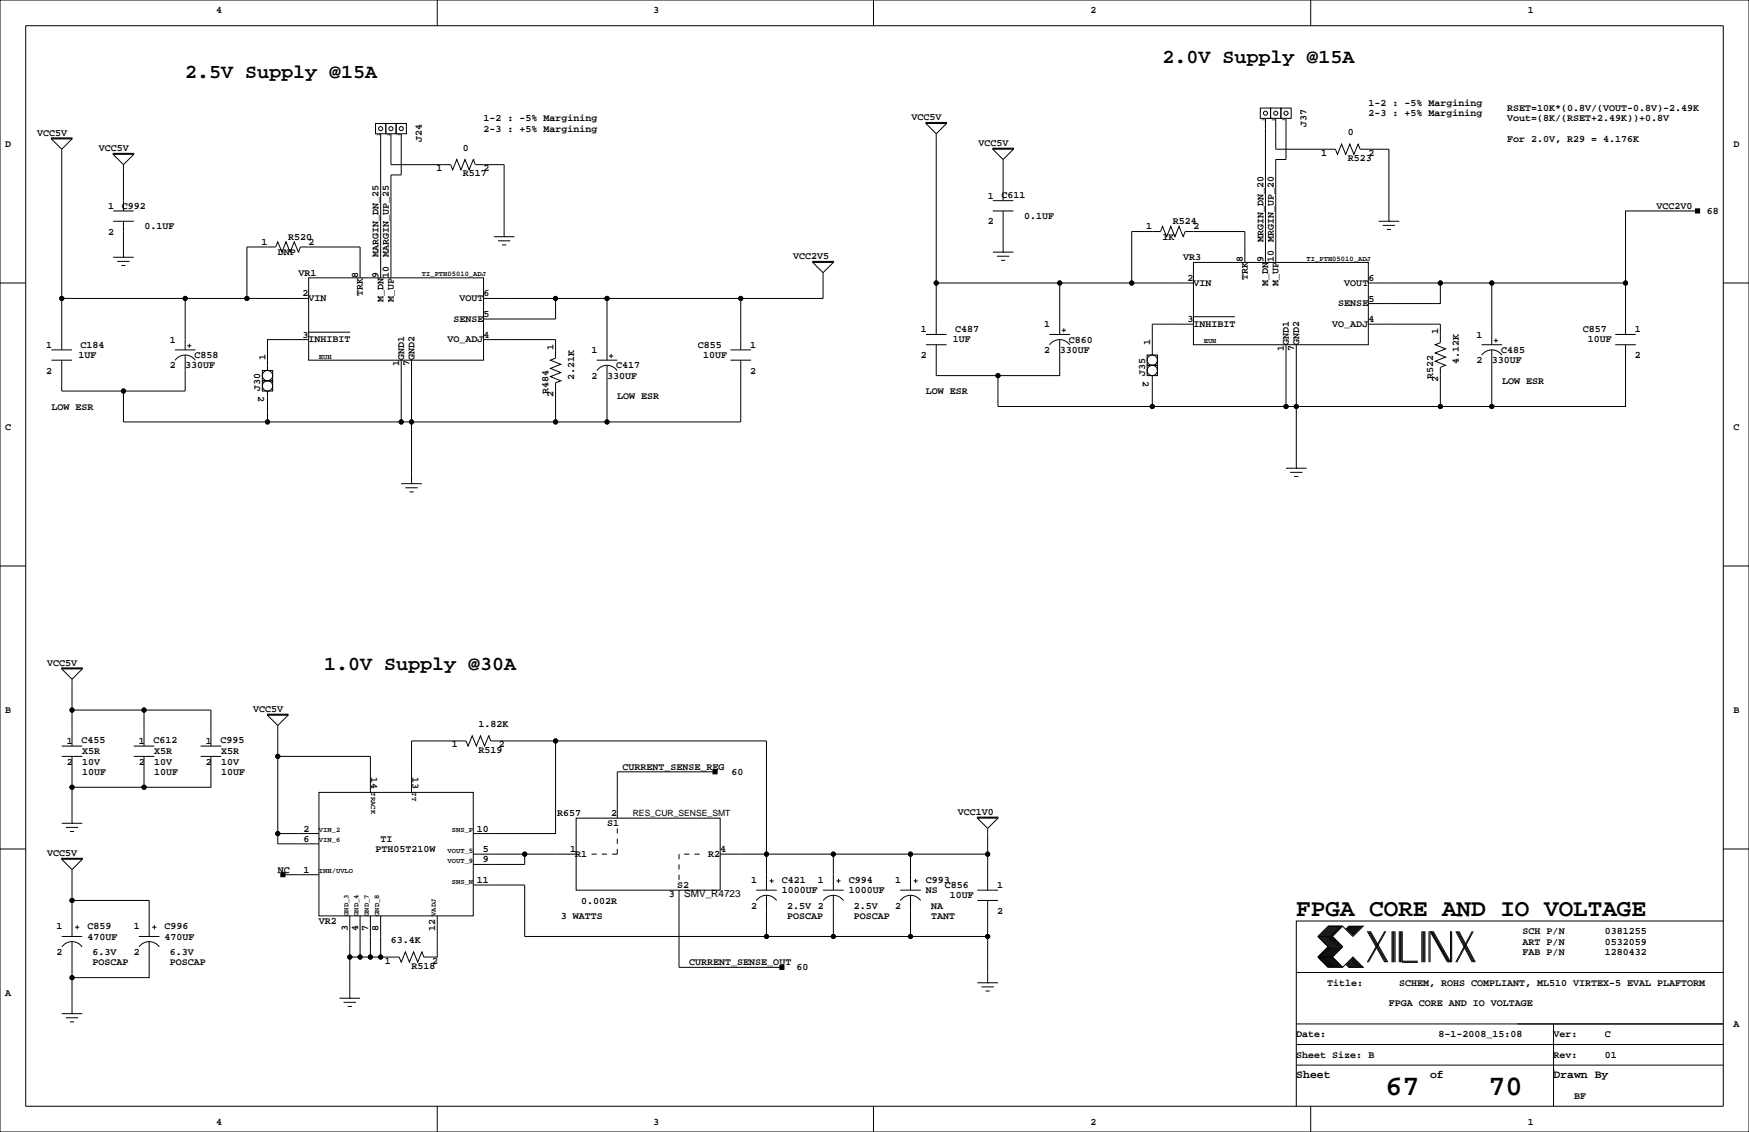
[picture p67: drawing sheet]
<svg xmlns="http://www.w3.org/2000/svg" width="432mm" height="279mm" viewBox="0 0 432 279" stroke-linecap="round" stroke-linejoin="round" font-family="sans-serif">
<defs><g id="words">
<g font-size="7.1">
<text x="342.1" y="270.3">67</text>
<text x="367.5" y="270.3">70</text>
</g>
<text font-size="6" x="320" y="226.1">FPGA CORE AND IO VOLTAGE</text>
<g font-size="4.9">
<text x="287" y="15.5">2.0V Supply @15A</text>
<text x="45.7" y="19.3">2.5V Supply @15A</text>
<text x="80" y="165.4">1.0V Supply @30A</text>
</g>
<g font-size="2.8">
<text x="320" y="266.1">Sheet</text>
<text x="353.1" y="266.1">of</text>
<text x="383.5" y="266.1">Drawn By</text>
</g>
<g font-size="2.5">
<text x="53.3" y="3.3">4</text>
<text x="161.3" y="3.3">3</text>
<text x="269.2" y="3.3">2</text>
<text x="377.2" y="3.3">1</text>
<text x="119.4" y="30">1-2 : -5% Margining</text>
<text x="225" y="29.7">VCC5V</text>
<text x="337.8" y="26.2">1-2 : -5% Margining</text>
<text x="337.8" y="28.7">2-3 : +5% Margining</text>
<text x="372.1" y="30">Vout=(8K/(RSET+2.49K))+0.8V</text>
<text x="372.1" y="27.4">RSET=10K*(0.8V/(VOUT-0.8V)-2.49K</text>
<text x="9.1" y="33.5">VCC5V</text>
<text x="104.1" y="35.1" transform="rotate(-90 104.1 35.1)">J24</text>
<text x="119.4" y="32.5">2-3 : +5% Margining</text>
<text x="322.6" y="31.2" transform="rotate(-90 322.6 31.2)">J37</text>
<text x="332.7" y="33.4">0</text>
<text x="372.1" y="35.1">For 2.0V, R29 = 4.176K</text>
<text x="1.3" y="36.3">D</text>
<text x="24.4" y="37.3">VCC5V</text>
<text x="114.3" y="37.2">0</text>
<text x="241.6" y="36.1">VCC5V</text>
<text x="326.2" y="38.4">1</text>
<text x="332.7" y="39.7">R523</text>
<text x="337.8" y="38.4">2</text>
<text x="428" y="36.3">D</text>
<text x="107.7" y="42.3">1</text>
<text x="114.3" y="43.5">R517</text>
<text x="119.4" y="42.3">2</text>
<text x="26.7" y="51.6">1</text>
<text x="30.1" y="51.5">C992</text>
<text x="243.8" y="49">1</text>
<text x="247.2" y="49">C611</text>
<text x="408.9" y="51.6">VCC2V0</text>
<text x="421.4" y="52.8">68</text>
<text x="26.7" y="57.9">2</text>
<text x="35.7" y="56.6">0.1UF</text>
<text x="71.1" y="59.2">R520</text>
<text x="243.8" y="55.4">2</text>
<text x="252.8" y="54">0.1UF</text>
<text x="283" y="56.6">1</text>
<text x="287" y="59.2">1K</text>
<text x="289.6" y="55.4">R524</text>
<text x="294.6" y="56.6">2</text>
<text x="311.9" y="59.7" transform="rotate(-90 311.9 59.7)">MRGIN_DN_20</text>
<text x="314.5" y="59.7" transform="rotate(-90 314.5 59.7)">MRGIN_UP_20</text>
<text x="64.6" y="60.5">1</text>
<text x="68.6" y="63">DNP</text>
<text x="76.2" y="60.5">2</text>
<text x="93.5" y="63.5" transform="rotate(-90 93.5 63.5)">MARGIN_DN_25</text>
<text x="96" y="63.5" transform="rotate(-90 96 63.5)">MARGIN_UP_25</text>
<text x="195.8" y="64">VCC2V5</text>
<text x="292.1" y="64.3">VR3</text>
<text x="306.8" y="64.8" transform="rotate(-90 306.8 64.8)">8</text>
<text x="311.9" y="64.8" transform="rotate(-90 311.9 64.8)">9</text>
<text x="314.5" y="64.8" transform="rotate(-90 314.5 64.8)">10</text>
<text x="73.7" y="68.1">VR1</text>
<text x="88.4" y="68.6" transform="rotate(-90 88.4 68.6)">8</text>
<text x="93.5" y="68.6" transform="rotate(-90 93.5 68.6)">9</text>
<text x="96" y="68.6" transform="rotate(-90 96 68.6)">10</text>
<text x="293.2" y="69.3">2</text>
<text x="294.6" y="70.5">VIN</text>
<text x="308" y="69.2" transform="rotate(-90 308 69.2)">TRK</text>
<text x="313.1" y="70.7" transform="rotate(-90 313.1 70.7)">M_DN</text>
<text x="315.7" y="70.7" transform="rotate(-90 315.7 70.7)">M_UP</text>
<text x="331.9" y="70.5">VOUT</text>
<text x="337.8" y="69.3">6</text>
<text x="74.7" y="73.2">2</text>
<text x="76.2" y="74.4">VIN</text>
<text x="89.6" y="73" transform="rotate(-90 89.6 73)">TRK</text>
<text x="94.7" y="74.5" transform="rotate(-90 94.7 74.5)">M_DN</text>
<text x="97.2" y="74.5" transform="rotate(-90 97.2 74.5)">M_UP</text>
<text x="113.5" y="74.4">VOUT</text>
<text x="119.4" y="73.2">6</text>
<text x="330.4" y="75.6">SENSE</text>
<text x="337.8" y="74.4">5</text>
<text x="74.7" y="83.3">3</text>
<text x="112" y="79.4">SENSE</text>
<text x="119.4" y="78.2">5</text>
<text x="119.4" y="83.3">4</text>
<text x="227.3" y="82">1</text>
<text x="235.8" y="82">C487</text>
<text x="257.8" y="80.8">1</text>
<text x="293.2" y="79.5">3</text>
<text x="294.6" y="80.7">INHIBIT</text>
<text x="328.9" y="80.7">VO_ADJ</text>
<text x="337.8" y="79.5">4</text>
<text x="355.1" y="82.5" transform="rotate(-90 355.1 82.5)">1</text>
<text x="364.5" y="83.3">1</text>
<text x="390.7" y="82">C857</text>
<text x="403.6" y="82">1</text>
<text x="11.4" y="85.9">1</text>
<text x="19.4" y="88.3">1UF</text>
<text x="19.9" y="85.8">C184</text>
<text x="41.9" y="84.6">1</text>
<text x="48" y="88.4">C858</text>
<text x="65.5" y="88.9" transform="rotate(-90 65.5 88.9)">1</text>
<text x="76.2" y="84.5">INHIBIT</text>
<text x="99.8" y="88.9" transform="rotate(-90 99.8 88.9)">GND1</text>
<text x="102.3" y="88.9" transform="rotate(-90 102.3 88.9)">GND2</text>
<text x="110.5" y="84.5">VO_ADJ</text>
<text x="136.7" y="86.4" transform="rotate(-90 136.7 86.4)">1</text>
<text x="146" y="87.1">1</text>
<text x="172.3" y="85.8">C855</text>
<text x="173.6" y="88.3">10UF</text>
<text x="185.2" y="85.9">1</text>
<text x="227.3" y="88.4">2</text>
<text x="235.3" y="84.5">1UF</text>
<text x="257.8" y="87.1">2</text>
<text x="261.6" y="87.1">330UF</text>
<text x="263.9" y="84.6">C860</text>
<text x="284" y="85.1" transform="rotate(-90 284 85.1)">1</text>
<text x="317" y="86.6" transform="rotate(-90 317 86.6)">1</text>
<text x="318.2" y="85.1" transform="rotate(-90 318.2 85.1)">GND1</text>
<text x="319.5" y="86.6" transform="rotate(-90 319.5 86.6)">7</text>
<text x="320.7" y="85.1" transform="rotate(-90 320.7 85.1)">GND2</text>
<text x="360.2" y="90" transform="rotate(-90 360.2 90)">4.12K</text>
<text x="364.5" y="89.7">2</text>
<text x="368.3" y="89.7">330UF</text>
<text x="370.6" y="87.1">C485</text>
<text x="392" y="84.5">10UF</text>
<text x="403.6" y="88.4">2</text>
<text x="11.4" y="92.2">2</text>
<text x="41.9" y="90.9">2</text>
<text x="45.7" y="90.9">330UF</text>
<text x="98.6" y="90.4" transform="rotate(-90 98.6 90.4)">1</text>
<text x="101.1" y="90.4" transform="rotate(-90 101.1 90.4)">7</text>
<text x="141.7" y="93.8" transform="rotate(-90 141.7 93.8)">2.21K</text>
<text x="146" y="93.5">2</text>
<text x="149.9" y="93.5">330UF</text>
<text x="152.1" y="90.9">C417</text>
<text x="185.2" y="92.2">2</text>
<text x="282.2" y="94" transform="rotate(90 282.2 94)">2</text>
<text x="282.7" y="92.7" transform="rotate(-90 282.7 92.7)">J35</text>
<text x="353.8" y="93.6" transform="rotate(-90 353.8 93.6)">R522</text>
<text x="355.1" y="94.2" transform="rotate(-90 355.1 94.2)">2</text>
<text x="370.8" y="94.7">LOW ESR</text>
<text x="12.7" y="101.1">LOW ESR</text>
<text x="63.7" y="97.8" transform="rotate(90 63.7 97.8)">2</text>
<text x="64.3" y="96.5" transform="rotate(-90 64.3 96.5)">J30</text>
<text x="135.4" y="97.4" transform="rotate(-90 135.4 97.4)">R484</text>
<text x="136.7" y="98" transform="rotate(-90 136.7 98)">2</text>
<text x="152.4" y="98.6">LOW ESR</text>
<text x="228.6" y="97.3">LOW ESR</text>
<text x="1.3" y="106.2">C</text>
<text x="428" y="106.2">C</text>
<text x="11.7" y="164.3">VCC5V</text>
<text x="1.3" y="176">B</text>
<text x="62.5" y="175.8">VCC5V</text>
<text x="118.1" y="179.4">1.82K</text>
<text x="428" y="176">B</text>
<text x="16.5" y="183.6">1</text>
<text x="20.2" y="183.3">C455</text>
<text x="34.3" y="183.6">1</text>
<text x="37.9" y="183.3">C612</text>
<text x="50.8" y="183.6">1</text>
<text x="54.4" y="183.3">C995</text>
<text x="111.5" y="184.5">1</text>
<text x="118.1" y="185.8">R519</text>
<text x="123.2" y="184.5">2</text>
<text x="16.5" y="188.7">2</text>
<text x="20.3" y="191.3">10UF</text>
<text x="20.3" y="188.7">10V</text>
<text x="20.3" y="186.2">X5R</text>
<text x="34.3" y="188.7">2</text>
<text x="38.1" y="186.2">X5R</text>
<text x="38.1" y="188.7">10V</text>
<text x="38.1" y="191.3">10UF</text>
<text x="50.8" y="188.7">2</text>
<text x="54.6" y="191.3">10UF</text>
<text x="54.6" y="188.7">10V</text>
<text x="54.6" y="186.2">X5R</text>
<text x="91.7" y="191.8" transform="rotate(90 91.7 191.8)">14</text>
<text x="101.8" y="191.8" transform="rotate(90 101.8 191.8)">13</text>
<text x="153.7" y="190">CURRENT_SENSE_REG</text>
<text x="180.6" y="191.3">60</text>
<text x="137.6" y="201.4">R657</text>
<text x="149.9" y="204">S1</text>
<text x="150.9" y="201.4">2</text>
<text x="236.5" y="201.2">VCC1V0</text>
<text x="74.9" y="207.8">6</text>
<text x="74.9" y="205.2">2</text>
<text x="94" y="207.8">TI</text>
<text x="117.7" y="205.2">10</text>
<text x="11.7" y="211.3">VCC5V</text>
<text x="68.6" y="215.4">NC</text>
<text x="74.9" y="215.4">1</text>
<text x="92.7" y="210.3">PTH05T210W</text>
<text x="119.2" y="212.9">9</text>
<text x="119.2" y="210.3">5</text>
<text x="140.8" y="210.3">1</text>
<text x="142" y="211.5">R1</text>
<text x="174.8" y="211.5">R2</text>
<text x="177.8" y="210.3">4</text>
<text x="117.7" y="217.9">11</text>
<text x="165.1" y="221.3">3</text>
<text x="167.2" y="219.1">S2</text>
<text x="168.9" y="221.5">SMV_R4723</text>
<text x="185.4" y="217.9">1</text>
<text x="193" y="220.5">1000UF</text>
<text x="193" y="217.9">C421</text>
<text x="201.9" y="217.9">1</text>
<text x="209.5" y="217.9">C994</text>
<text x="209.5" y="220.5">1000UF</text>
<text x="221" y="217.9">1</text>
<text x="228.6" y="217.9">C993</text>
<text x="228.6" y="220.5">NS</text>
<text x="233.3" y="219.1">C856</text>
<text x="234.5" y="221.7">10UF</text>
<text x="246.2" y="219.2">1</text>
<text x="138.4" y="226.8">3 WATTS</text>
<text x="143.5" y="223">0.002R</text>
<text x="185.4" y="224.3">2</text>
<text x="194.3" y="224.3">2.5V 2</text>
<text x="194.3" y="226.8">POSCAP</text>
<text x="210.8" y="224.3">2.5V</text>
<text x="210.8" y="226.8">POSCAP</text>
<text x="221" y="224.3">2</text>
<text x="229.9" y="224.3">NA</text>
<text x="229.9" y="226.8">TANT</text>
<text x="246.2" y="225.6">2</text>
<text x="14" y="229.4">1</text>
<text x="21.6" y="229.4">C859</text>
<text x="21.6" y="231.9">470UF</text>
<text x="33" y="229.4">1</text>
<text x="40.6" y="231.9">470UF</text>
<text x="40.6" y="229.4">C996</text>
<text x="78.7" y="228.1">VR2</text>
<text x="85.9" y="229.9" transform="rotate(-90 85.9 229.9)">3</text>
<text x="88.4" y="229.9" transform="rotate(-90 88.4 229.9)">4</text>
<text x="90.9" y="229.9" transform="rotate(-90 90.9 229.9)">7</text>
<text x="93.5" y="229.9" transform="rotate(-90 93.5 229.9)">8</text>
<text x="96.5" y="232.8">63.4K</text>
<text x="107.4" y="229.9" transform="rotate(-90 107.4 229.9)">12</text>
<text x="375.9" y="230.6">SCH P/N</text>
<text x="375.9" y="233.2">ART P/N</text>
<text x="396.2" y="230.6">0381255</text>
<text x="396.2" y="233.2">0532059</text>
<text x="14" y="235.7">2</text>
<text x="22.9" y="235.7">6.3V</text>
<text x="22.9" y="238.3">POSCAP</text>
<text x="33" y="235.7">2</text>
<text x="41.9" y="238.3">POSCAP</text>
<text x="41.9" y="235.7">6.3V</text>
<text x="95" y="237.8">1</text>
<text x="101.6" y="239.1">R518</text>
<text x="106.7" y="237.8">2</text>
<text x="170.2" y="238.3">CURRENT_SENSE_OUT</text>
<text x="196.6" y="239.5">60</text>
<text x="375.9" y="235.7">FAB P/N</text>
<text x="396.2" y="235.7">1280432</text>
<text x="1.3" y="245.9">A</text>
<text x="327.7" y="243.3">Title:</text>
<text x="345.4" y="243.3">SCHEM, ROHS COMPLIANT, ML510 VIRTEX-5 EVAL PLAFTORM</text>
<text x="342.9" y="248.4">FPGA CORE AND IO VOLTAGE</text>
<text x="320" y="256">Date:</text>
<text x="355.2" y="256">8-1-2008_15:08</text>
<text x="383.5" y="256">Ver:</text>
<text x="396.2" y="256">C</text>
<text x="428" y="253.5">A</text>
<text x="320" y="261.1">Sheet Size: B</text>
<text x="383.5" y="261.1">Rev:</text>
<text x="396.2" y="261.1">01</text>
<text x="388.6" y="271.3">BF</text>
<text x="53.3" y="277.6">4</text>
<text x="161.3" y="277.6">3</text>
<text x="269.2" y="277.6">2</text>
<text x="377.2" y="277.6">1</text>
</g>
<text font-size="2.1" x="156.2" y="201.3">RES_CUR_SENSE_SMT</text>
<g font-size="1.8">
<text x="322.6" y="64.4">TI_PTH05010_ADJ</text>
<text x="104.1" y="68.2">TI_PTH05010_ADJ</text>
<text x="78.7" y="88.5">EUH</text>
<text x="297.2" y="84.7">EUH</text>
<text x="91.6" y="195.6" transform="rotate(90 91.6 195.6)">TRACK</text>
<text x="101.8" y="195.6" transform="rotate(90 101.8 195.6)">TT</text>
<text x="78.7" y="205.4">VIN_2</text>
<text x="78.7" y="207.9">VIN_6</text>
<text x="111.5" y="205.4">SNS_P</text>
<text x="78.7" y="215.5">INH/UVLO</text>
<text x="110.5" y="213">VOUT_9</text>
<text x="110.5" y="210.5">VOUT_5</text>
<text x="111.5" y="218.1">SNS_N</text>
<text x="86" y="226.1" transform="rotate(-90 86 226.1)">GND_3</text>
<text x="88.5" y="226.1" transform="rotate(-90 88.5 226.1)">GND_4</text>
<text x="91.1" y="226.1" transform="rotate(-90 91.1 226.1)">GND_7</text>
<text x="93.6" y="226.1" transform="rotate(-90 93.6 226.1)">GND_8</text>
<text x="107.6" y="226.1" transform="rotate(-90 107.6 226.1)">VADJ</text>
</g>
<g font-size="1.1">
<text x="312.2" y="29.8" transform="rotate(-90 312.2 29.8)">1</text>
<text x="314.7" y="29.8" transform="rotate(-90 314.7 29.8)">2</text>
<text x="317.3" y="29.8" transform="rotate(-90 317.3 29.8)">3</text>
<text x="93.8" y="33.7" transform="rotate(-90 93.8 33.7)">1</text>
<text x="96.3" y="33.7" transform="rotate(-90 96.3 33.7)">2</text>
<text x="98.8" y="33.7" transform="rotate(-90 98.8 33.7)">3</text>
</g>
</g></defs>
<g fill="none" stroke="#000" stroke-width=".25">
<path d="M0 0h431.8v279.4h-431.8zM6.3 6.3h419.1v266.7h-419zM107.9 0v6.3M215.6 0v6.3M323.6 0v6.3M12.7 34h5.1v.3h-5.1zM12.7 34.3l2.5 2.5M15.2 36.8v49.6M17.8 34.3l-2.6 2.5M27.9 37.8h5.1v.3h-5.1zM27.9 38.1l2.6 2.5M33 38.1l-2.5 2.5"/>
<path d="M92.7 30.5h2.5v2.5h-2.5zM94 33v35.6M95.2 30.5h2.6v2.5h-2.6zM96.5 33v7.6h14.8l.5 1.3 1-2.5 1 2.5 1-2.5 1 2.5 1-2.5M97.8 30.5h2.5v2.5h-2.5zM99.1 33v10.2h-2.6v25.4M116.8 39.4h.1M116.8 39.4l.5 1.2h7.2v17.8M228.6 30.2h5.1v.3h-5.1zM228.6 30.5l2.5 2.5M231.1 33v49.5M233.7 30.5l-2.6 2.5"/>
<path d="M245.1 36.6h5.1v.2h-5.1zM245.1 36.8l2.5 2.6M247.6 39.4v10.1M250.2 36.8l-2.5 2.6M311.1 26.7h2.6v2.5h-2.6zM312.4 29.2v35.6M313.7 26.7h2.5v2.5h-2.5zM315 29.2v7.6h14.7l.5 1.3 1-2.5 1 2.5 1-2.5 1.1 2.5 1-2.5M316.2 26.7h2.6v2.5h-2.6zM317.5 29.2v10.2h-2.5v25.4M335.3 35.6h.1M335.3 35.6l.5 1.2h7.1v17.8"/>
<path d="M27.9 54.6h5.1M27.9 52.1h5.1M30.5 40.6v11.5M30.5 54.6v8.9M121.9 58.4h5.1M122.9 59.4h3.1M124.5 58.4h.1M245.1 52.1h5.1M245.1 49.5h5.1M247.6 52.1v10.1M292.1 58.4h.1M292.1 58.4l-1-2.5-1 2.5-1-2.5-1.1 2.5-1-2.5-.5 1.3h-7.1v12.6"/>
<path d="M292.1 58.4l.5-1.2h14.7v7.6M340.4 54.6h5M341.4 55.6h3M342.4 56.6h1M342.9 54.6h.1M419.1 52.1h-17.8v30.4M0 69.8h6.3M15.2 73.7h61M27.9 63.5h5.1M29 64.5h3M30 65.5h1M30.5 63.5h.1"/>
<path d="M45.7 73.7v12.7M73.7 62.2h.1M73.7 62.2l-1.1-2.5-1 2.5-1-2.5-1 2.5-1-2.5-.5 1.3h-7.1v12.7M73.7 62.2l.5-1.2h14.7v7.6M76.2 68.6h43.2v20.3h-43.2zM124 60.5h1M137.2 73.7v5h-17.8M149.9 73.7v15.2M182.9 73.7v12.7M200.7 64.5h5v.3h-5zM200.7 64.8l2.5 2.5M203.2 67.3v6.4h-83.8"/>
<path d="M205.7 64.8l-2.5 2.5M231.1 69.8h63.5M245.1 62.2h5.1M246.1 63.2h3.1M247.1 64.3h1.1M247.6 62.2h.1M261.6 69.8v12.7M294.6 64.8h43.2v20.3h-43.2zM294.6 78.2h10.3M337.8 69.8h30.5M355.6 69.9v5h-17.8M368.3 69.8h33"/>
<path d="M368.3 69.8v15.3M425.4 69.8h6.4M12.7 88.9h5.1M12.7 86.4h5.1M43.2 86.4h5.1M43.2 88.9a3 3 0 0 1 5 0M45.7 87.6v8.9h-30.5v-7.6M46.2 85.3h1M46.7 84.8v1.1M64.8 94h2.5v2.5h-2.5zM64.8 91.4h2.5v2.6h-2.5zM66 96.5v7.6"/>
<path d="M76.2 82h10.2M76.2 83.8h-10.2v7.6M99.1 88.9v15.2M101.6 88.9v30.5M119.4 83.8h17.8v4.6l-1.3 .5 2.5 1-2.5 1 2.5 1-2.5 1.1 2.5 1M138.4 94l-1.2 .5v9.6M138.4 94h.1M147.3 88.9h5.1M147.4 91.5a3 3 0 0 1 5 0M149.9 90.2v13.9M150.4 87.9h1M150.9 87.4v1"/>
<path d="M180.3 88.9h5.1M180.3 86.4h5.1M182.9 88.9v15.2h-152.4v-7.6M228.6 85.1h5.1M228.6 82.5h5.1M231.1 85.1v7.6h15.3M259.1 82.5h5.1M259.1 85.1a3 3 0 0 1 5 0M261.6 83.8v8.9h-15.2v7.6h71.1M262.1 81.5h1M262.6 81v1M283.2 90.2h2.6v2.5h-2.6z"/>
<path d="M283.2 87.6h2.6v2.6h-2.6zM284.5 92.7v7.6M294.6 80h-10.1v7.6M317.5 85.1v15.2M320 85.1v15.2h-2.5M337.8 80h17.8v4.6l-1.3 .5 2.6 1-2.6 1 2.6 1-2.6 1.1 2.6 1M356.9 90.2h.1M356.9 90.2l-1.3 .5v9.6h-35.6v15.3M365.8 85.1h5M365.8 87.7a3 3 0 0 1 5 0M368.3 86.4v13.9h-12.7M368.8 84.1h1"/>
<path d="M369.3 83.6v1M398.8 82.5h5.1M398.8 85.1h5.1M401.3 85.1v15.2h-33M99.1 119.4h5M101.6 119.4h.1M317.5 115.6h5.1M318.5 116.6h3.1M319.5 117.6h1M320 115.6h.1M0 139.7h6.3M100.1 120.4h3"/>
<path d="M101.1 121.4h1M425.4 139.7h6.4M15.2 164.8h5.1v.3h-5.1zM15.2 165.1l2.6 2.5M17.8 167.6v16.5M17.8 175.3h34.3v8.8M20.3 165.1l-2.5 2.5M35.6 175.3v8.8M66 176.5l2.6 2.6M66 176.3h5.1v.2h-5.1zM68.6 179.1v26.6M71.1 176.5l-2.5 2.6"/>
<path d="M15.2 184.1h5.1M15.2 186.7h5.1M17.8 186.7v16.5M17.8 194.3h17.8M33 186.7h5.1M33 184.1h5.1M35.6 186.7v7.6M49.5 186.7h5.1M49.5 184.1h5.1M52.1 186.7v7.6h-16.5M68.6 186.7h22.8v8.9M78.7 195.6h38.1v30.5h-38.1z"/>
<path d="M120.6 181.6h.1M120.6 181.6l-1 2.5-1-2.5-1 2.5-1-2.5-1 2.5-.5-1.2h-13.5v12.7M120.7 181.6l.5 1.3h68v27.9h-11.4M137.2 182.9v22.8h-20.4M176.5 190.5h-24.1v11.4M0 209.5h6.3M15.2 203.2h5.1M15.2 211.8h5.1v.3h-5.1zM15.2 212.1l2.6 2.5M16.3 204.2h3M17.3 205.2h1M17.8 214.6v16.5"/>
<path d="M17.8 203.2h.1M20.3 212.1l-2.5 2.5M69.8 215.9h8.9M78.7 205.7h-10.1v2.6h10.1M116.8 210.8h25.4M116.8 218.4h12.7v12.7h114.3M129.5 210.8v2.6h-12.7M142.2 201.9h35.6v17.8h-35.6zM146.1 210.8h1.2M148.6 210.8h1.3M152.4 209.6v1.2h-1.3M152.4 204.5v1.2"/>
<path d="M152.4 207v1.3M167.6 219.7v19.1h25.4M167.6 210.8v1.3M167.6 213.4v1.2M167.6 215.9v1.3M168.9 210.8h1.3M171.4 210.8h1.3M186.7 219.7h5.1M190 217.4h1M190.5 216.9v1M203.2 219.7h5.1M205.7 210.8h38.1"/>
<path d="M205.7 210.8v8.9M205.7 210.8h-16.5v8.9M206.5 217.4h1M207 216.9v1M222.2 219.7h5.1M224.8 210.8v8.9M225.6 217.4h1M226.1 216.9v1M241.3 201.7h5.1v.2h-5.1zM241.3 219.7h5.1M241.3 201.9l2.5 2.6M243.8 204.5v15.2"/>
<path d="M246.4 201.9l-2.6 2.6M425.4 209.5h6.4M15.2 231.1h5.1M15.3 233.7a3 3 0 0 1 5 0M17.8 222.2h19v8.9M17.8 232.4v8.9M18.5 228.9h1.1M19 228.3v1.1M34.3 231.1h5.1M34.3 233.7a3 3 0 0 1 5 0M36.8 232.4v8.9h-19v8.9M37.6 228.9h1"/>
<path d="M38.1 228.3v1.1M86.4 226.1v20.3M86.4 236.2h7.6M88.9 226.1v10.1M91.4 226.1v10.1M94 226.1v10.1M104.1 234.9h.1M104.1 234.9l-1 2.6-1-2.6-1 2.6-1-2.6-1 2.6-.5-1.3h-4.6M107.9 226.1v10.1h-3.3l-.5-1.3M186.7 222.3a3 3 0 0 1 5 0M189.2 221v10.1M203.2 222.3a3 3 0 0 1 5 0"/>
<path d="M205.7 221v10.1M222.3 222.3a3 3 0 0 1 5 0M224.8 221v10.1M241.3 222.2h5.1M243.8 222.2v20.4M325.4 231.1h3.5M325.4 236.2h3.5M325.4 236.2l2.5 2.6h3.6M325.4 231.1l2.5 2.6-2.5 2.5M328.2 228.6l-2.6 2.5 2.6 2.6-2.6 2.5 2.6 2.6M328.4 228.6l-2.5 2.5 2.5 2.6-2.5 2.5 2.5 2.6M328.7 228.6l-2.6 2.5 2.6 2.6-2.6 2.5 2.6 2.6"/>
<path d="M328.9 231.1l2.6 2.6-2.6 2.5M328.9 236.2l2.6 2.6M328.9 228.6l-2.5 2.5 2.5 2.6-2.5 2.5 2.5 2.6M329.2 228.6l-2.6 2.5 2.6 2.6-2.6 2.5 2.6 2.6M329.4 228.6l-2.5 2.5 2.5 2.6-2.5 2.5 2.5 2.6M329.7 228.6l-2.5 2.5 2.5 2.6-2.5 2.5 2.5 2.6M329.9 228.6l-2.5 2.5 2.5 2.6-2.5 2.5 2.5 2.6M330.2 228.6l-2.5 2.5 2.5 2.6-2.5 2.5 2.5 2.6M330.5 228.6l-2.6 2.5 2.6 2.6-2.6 2.5 2.6 2.6M330.7 228.6l-2.5 2.5 2.5 2.6-2.5 2.5 2.5 2.6M331 228.6l-2.6 2.5 2.6 2.6-2.6 2.5 2.6 2.6M331.2 228.6l-2.5 2.5 2.5 2.6-2.5 2.5 2.5 2.6"/>
<path d="M331.5 228.6l2.5 2.5 2.6-2.5h-3.6l-.8 .8M331.5 228.6h-3.6l-2.5 2.5M331.5 228.6l-2.6 2.5M332.2 238l.8 .8h3.6l-2.6-2.6-2.5 2.6M332.5 237.7l1 1.1M332.5 238l.7 .8M332.7 237.5l1.3 1.3M332.7 237.7l1.1 1.1M333 237.2l1.5 1.6M333 237.5l1.3 1.3M333.2 228.6l-.7 .8M333.2 237l1.8 1.8"/>
<path d="M333.2 237.2l1.6 1.6M333.5 228.6l-1 1M333.5 236.7l2 2.1M333.5 237l1.8 1.8M333.8 228.6l-1.1 1M333.8 236.5l2.2 2.3M333.8 236.7l2 2.1M334 228.6l-1.3 1.3M334 236.5l2.3 2.3M334.3 228.6l-1.3 1.3M334.5 228.6l-1.5 1.5M334.8 228.6l-1.6 1.5"/>
<path d="M335 228.6l-1.8 1.8M335.3 228.6l-1.8 1.8M335.5 228.6l-2 2M335.8 228.6l-2 2M336 228.6l-2.2 2.3M336.3 228.6l-2.3 2.3M337.6 229.9l4.3 7.6M337.8 229.9l4.3 7.6M338.1 229.9l4.3 7.6M338.3 229.9l4.3 7.6M341.9 229.9l-4.3 7.6M342.1 229.9l-4.3 7.6"/>
<path d="M343.7 229.9v7.6M343.9 229.9v7.6M344.2 229.9v7.6M344.4 229.9v7.6M345.4 229.9v7.6M345.7 229.9v7.6M345.9 229.9v7.6M346.2 237.2h3.8M346.2 229.9v7.6h3.8M351 229.9v7.6M351.3 229.9v7.6M351.5 229.9v7.6"/>
<path d="M351.8 229.9v7.6M352.8 229.9v7.6M353.1 237.5v-7.6l4.3 7.6M353.3 229.9l4.3 7.6M353.6 229.9l4.3 7.6M353.8 229.9l4.3 7.6v-7.6M358.4 229.9v7.6M359.4 229.9l4.1 7.6M359.7 229.9l4 7.6M359.9 229.9l4.1 7.6M360.2 229.9l4 7.6M363.5 229.9l-4.1 7.6"/>
<path d="M363.7 229.9l-4 7.6M425.4 227.3h-105.4v35.6M15.2 250.2h5.1M16.3 251.2h3M17.3 252.2h1M17.8 250.2h.1M83.8 246.4h5.1M84.8 247.4h3.1M85.9 248.4h1M86.4 246.4h.1M241.3 242.6h5.1M242.3 243.6h3.1"/>
<path d="M243.3 244.6h1M243.8 242.6h.1M320 257.8h105.4M320 252.7h105.4M320 240h105.4M383.5 252.7v20.3M107.9 273v6.4M215.6 273v6.4M320 262.9v10.1M320 262.9h105.4M323.6 273v6.4M383.5 264.2h.1"/>
<circle cx="94" cy="31.7" r=".51"/>
<circle cx="96.5" cy="31.7" r=".51"/>
<circle cx="99.1" cy="31.7" r=".51"/>
<circle cx="312.4" cy="27.9" r=".51"/>
<circle cx="315" cy="27.9" r=".51"/>
<circle cx="317.5" cy="27.9" r=".51"/>
<circle cx="15.2" cy="73.7" r=".51"/>
<circle cx="45.7" cy="73.7" r=".51"/>
<circle cx="61" cy="73.7" r=".51"/>
<circle cx="137.2" cy="73.7" r=".51"/>
<circle cx="149.9" cy="73.7" r=".51"/>
<circle cx="182.9" cy="73.7" r=".51"/>
<circle cx="231.1" cy="69.8" r=".51"/>
<circle cx="261.6" cy="69.9" r=".51"/>
<circle cx="279.4" cy="69.8" r=".51"/>
<circle cx="355.6" cy="69.9" r=".51"/>
<circle cx="368.3" cy="69.9" r=".51"/>
<circle cx="401.3" cy="69.9" r=".51"/>
<circle cx="30.5" cy="96.5" r=".51"/>
<circle cx="66" cy="95.2" r="1.27"/>
<circle cx="66" cy="92.7" r="1.27"/>
<circle cx="246.4" cy="92.7" r=".51"/>
<circle cx="284.5" cy="88.9" r="1.27"/>
<circle cx="284.5" cy="91.4" r="1.27"/>
<circle cx="66" cy="104.1" r=".51"/>
<circle cx="99.1" cy="104.1" r=".51"/>
<circle cx="101.6" cy="104.1" r=".51"/>
<circle cx="137.2" cy="104.1" r=".51"/>
<circle cx="149.9" cy="104.1" r=".51"/>
<circle cx="284.5" cy="100.3" r=".51"/>
<circle cx="317.5" cy="100.3" r=".51"/>
<circle cx="320" cy="100.3" r=".51"/>
<circle cx="355.6" cy="100.3" r=".51"/>
<circle cx="368.3" cy="100.3" r=".51"/>
<circle cx="17.8" cy="175.3" r=".51"/>
<circle cx="35.6" cy="175.3" r=".51"/>
<circle cx="17.8" cy="194.3" r=".51"/>
<circle cx="35.6" cy="194.3" r=".51"/>
<circle cx="68.6" cy="186.7" r=".51"/>
<circle cx="137.2" cy="182.9" r=".51"/>
<circle cx="68.6" cy="205.7" r=".51"/>
<circle cx="129.5" cy="210.8" r=".51"/>
<circle cx="189.2" cy="210.8" r=".51"/>
<circle cx="205.7" cy="210.8" r=".51"/>
<circle cx="224.8" cy="210.8" r=".51"/>
<circle cx="243.8" cy="210.8" r=".51"/>
<circle cx="17.8" cy="222.2" r=".51"/>
<circle cx="86.4" cy="236.2" r=".51"/>
<circle cx="88.9" cy="236.2" r=".51"/>
<circle cx="91.4" cy="236.2" r=".51"/>
<circle cx="94" cy="236.2" r=".51"/>
<circle cx="189.2" cy="231.1" r=".51"/>
<circle cx="205.7" cy="231.1" r=".51"/>
<circle cx="224.8" cy="231.1" r=".51"/>
<circle cx="243.8" cy="231.1" r=".51"/>
<circle cx="17.8" cy="241.3" r=".51"/>
</g>
<g fill="#000" stroke="#000" stroke-width=".25">
<path d="M418.6 51.6h1v1h-1z" fill-rule="evenodd"/>
<path d="M176 190h1v1h-1z" fill-rule="evenodd"/>
<path d="M69.3 215.4h1.1v1h-1.1z" fill-rule="evenodd"/>
<path d="M192.5 238.3h1v1h-1z" fill-rule="evenodd"/>
<circle cx="15.2" cy="73.7" r=".51"/>
<circle cx="45.7" cy="73.7" r=".51"/>
<circle cx="61" cy="73.7" r=".51"/>
<circle cx="137.2" cy="73.7" r=".51"/>
<circle cx="149.9" cy="73.7" r=".51"/>
<circle cx="182.9" cy="73.7" r=".51"/>
<circle cx="231.1" cy="69.8" r=".51"/>
<circle cx="261.6" cy="69.9" r=".51"/>
<circle cx="279.4" cy="69.8" r=".51"/>
<circle cx="355.6" cy="69.9" r=".51"/>
<circle cx="368.3" cy="69.9" r=".51"/>
<circle cx="401.3" cy="69.9" r=".51"/>
<circle cx="30.5" cy="96.5" r=".51"/>
<circle cx="246.4" cy="92.7" r=".51"/>
<circle cx="66" cy="104.1" r=".51"/>
<circle cx="99.1" cy="104.1" r=".51"/>
<circle cx="101.6" cy="104.1" r=".51"/>
<circle cx="137.2" cy="104.1" r=".51"/>
<circle cx="149.9" cy="104.1" r=".51"/>
<circle cx="284.5" cy="100.3" r=".51"/>
<circle cx="317.5" cy="100.3" r=".51"/>
<circle cx="320" cy="100.3" r=".51"/>
<circle cx="355.6" cy="100.3" r=".51"/>
<circle cx="368.3" cy="100.3" r=".51"/>
<circle cx="17.8" cy="175.3" r=".51"/>
<circle cx="35.6" cy="175.3" r=".51"/>
<circle cx="17.8" cy="194.3" r=".51"/>
<circle cx="35.6" cy="194.3" r=".51"/>
<circle cx="68.6" cy="186.7" r=".51"/>
<circle cx="137.2" cy="182.9" r=".51"/>
<circle cx="68.6" cy="205.7" r=".51"/>
<circle cx="129.5" cy="210.8" r=".51"/>
<circle cx="189.2" cy="210.8" r=".51"/>
<circle cx="205.7" cy="210.8" r=".51"/>
<circle cx="224.8" cy="210.8" r=".51"/>
<circle cx="243.8" cy="210.8" r=".51"/>
<circle cx="17.8" cy="222.2" r=".51"/>
<circle cx="86.4" cy="236.2" r=".51"/>
<circle cx="88.9" cy="236.2" r=".51"/>
<circle cx="91.4" cy="236.2" r=".51"/>
<circle cx="94" cy="236.2" r=".51"/>
<circle cx="189.2" cy="231.1" r=".51"/>
<circle cx="205.7" cy="231.1" r=".51"/>
<circle cx="224.8" cy="231.1" r=".51"/>
<circle cx="243.8" cy="231.1" r=".51"/>
<circle cx="17.8" cy="241.3" r=".51"/>
</g>
<use href="#words"/>
</svg>
